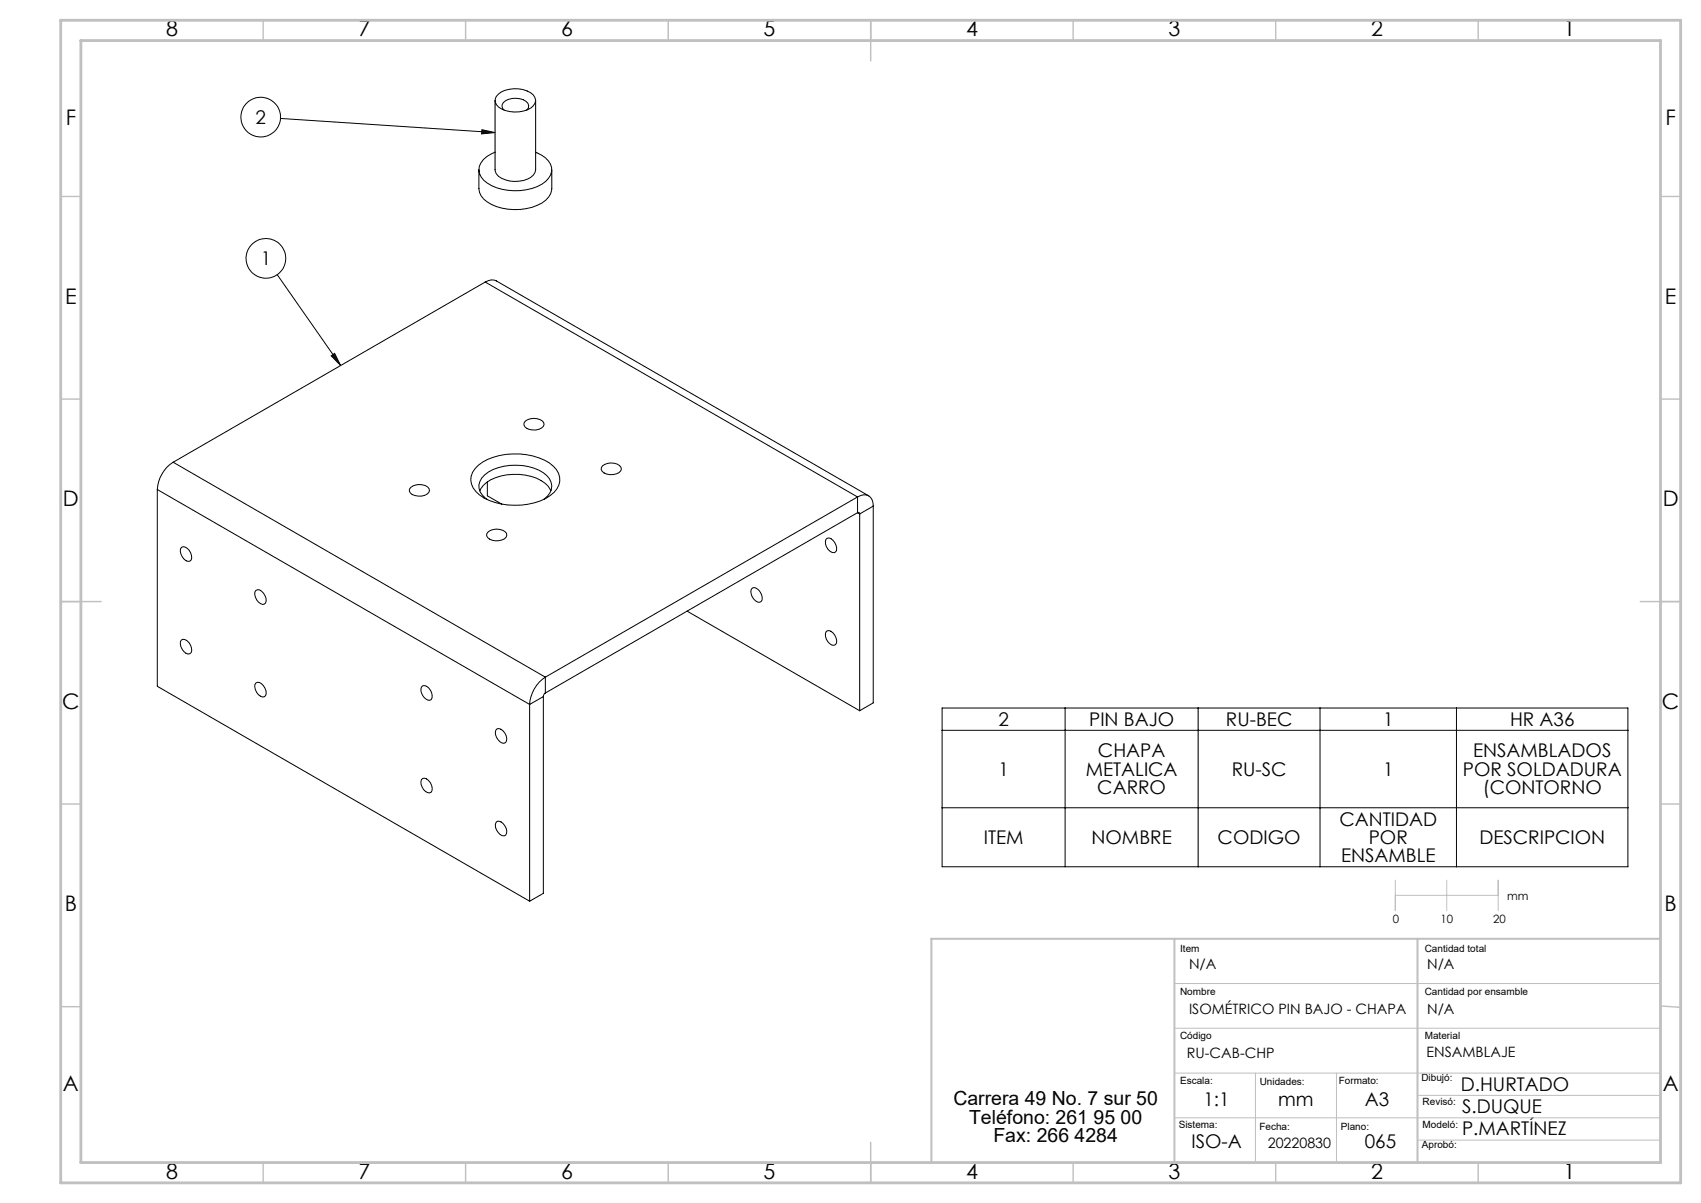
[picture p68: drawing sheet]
<svg xmlns="http://www.w3.org/2000/svg" width="420mm" height="297mm" viewBox="0 0 420 297" stroke-linecap="round" stroke-linejoin="round" font-family="sans-serif">
<defs><g id="words">
<g font-size="5.3">
<text x="41" y="9">8</text>
<text x="88.5" y="9">7</text>
<text x="138.5" y="9">6</text>
<text x="188.5" y="9">5</text>
<text x="238.5" y="9">4</text>
<text x="288.5" y="9">3</text>
<text x="338.5" y="9">2</text>
<text x="386" y="9">1</text>
<text x="16.2" y="30.8">F</text>
<text x="411.2" y="30.8">F</text>
<text x="16.1" y="75">E</text>
<text x="411.1" y="75">E</text>
<text x="15.5" y="125">D</text>
<text x="410.5" y="125">D</text>
<text x="15.4" y="175">C</text>
<text x="410.4" y="175">C</text>
<text x="16" y="225">B</text>
<text x="411" y="225">B</text>
<text x="15.5" y="269.3">A</text>
<text x="410.5" y="269.3">A</text>
<text x="41" y="291">8</text>
<text x="88.5" y="291">7</text>
<text x="138.5" y="291">6</text>
<text x="188.5" y="291">5</text>
<text x="238.5" y="291">4</text>
<text x="288.5" y="291">3</text>
<text x="338.5" y="291">2</text>
<text x="386" y="291">1</text>
</g>
<g font-size="4.8">
<text x="235.4" y="272.9">Carrera 49 No. 7 sur 50</text>
<text x="239.3" y="277.4">Teléfono: 261 95 00</text>
<text x="245.3" y="281.9">Fax: 266 4284</text>
</g>
<g font-size="4.7">
<text x="63.1" y="30.6">2</text>
<text x="64.4" y="65.5">1</text>
<text x="246.5" y="179.2">2</text>
<text x="268.9" y="179.2">PIN BAJO</text>
<text x="302.7" y="179.2">RU-BEC</text>
<text x="341.5" y="179.2">1</text>
<text x="372.8" y="179.2">HR A36</text>
<text x="246.5" y="191.5">1</text>
<text x="268.1" y="191.5">METALICA</text>
<text x="271.1" y="187">CHAPA</text>
<text x="304.1" y="191.5">RU-SC</text>
<text x="341.5" y="191.5">1</text>
<text x="361.2" y="191.5">POR SOLDADURA</text>
<text x="363.7" y="187">ENSAMBLADOS</text>
<text x="270.9" y="196.1">CARRO</text>
<text x="366.1" y="196.1">(CONTORNO</text>
<text x="330.7" y="203.9">CANTIDAD</text>
<text x="242.9" y="208.4">ITEM</text>
<text x="269.5" y="208.4">NOMBRE</text>
<text x="300.7" y="208.4">CODIGO</text>
<text x="338" y="208.4">POR</text>
<text x="365.3" y="208.4">DESCRIPCION</text>
<text x="331.1" y="212.9">ENSAMBLE</text>
<text x="360.7" y="269.2">D.HURTADO</text>
<text x="297.2" y="272.9">1:1</text>
<text x="315.6" y="272.9">mm</text>
<text x="337" y="272.9">A3</text>
<text x="361" y="274.8">S.DUQUE</text>
<text x="361" y="280.2">P.MARTÍNEZ</text>
<text x="294.2" y="283.5">ISO-A</text>
<text x="337" y="283.5">065</text>
</g>
<g font-size="3.5">
<text x="293.6" y="239.2">N/A</text>
<text x="352.4" y="239.2">N/A</text>
<text x="293.6" y="250.2">ISOMÉTRICO PIN BAJO - CHAPA</text>
<text x="352.4" y="250.2">N/A</text>
<text x="293.1" y="261.2">RU-CAB-CHP</text>
<text x="352.2" y="261.1">ENSAMBLAJE</text>
<text x="313" y="283.5">20220830</text>
</g>
<g font-size="2.8">
<text x="343.9" y="227.8">0</text>
<text x="355.7" y="227.8">10</text>
<text x="368.7" y="227.8">20</text>
<text x="372.2" y="222.3">mm</text>
</g>
<g font-size="2.5">
<text x="291.4" y="235.1">Item</text>
<text x="351.8" y="235.1">Cantidad total</text>
<text x="291.4" y="245.5">Nombre</text>
<text x="351.8" y="245.5">Cantidad por ensamble</text>
<text x="291.4" y="256.5">Código</text>
<text x="351.8" y="256.5">Material</text>
<text x="291.4" y="267.7">Escala:</text>
<text x="311" y="267.8">Unidades:</text>
<text x="330.6" y="267.7">Formato:</text>
<text x="351" y="267">Dibujó:</text>
<text x="351.3" y="272.9">Revisó:</text>
<text x="291" y="278.4">Sistema:</text>
<text x="311" y="279">Fecha:</text>
<text x="331.1" y="279">Plano:</text>
<text x="351.3" y="278.4">Modeló:</text>
<text x="351.1" y="283.5">Aprobó:</text>
</g>
</g></defs>
<g fill="none" stroke="#000" stroke-width=".25">
<path d="M69.3 29.2l52.9 3.5M119 32l3.2 .7-3.3 .4zM122.2 24.8v17.1a2.46 2.46 0 0 0 1.7 2.1 7.3 7.3 0 0 0 7.8-.8l.6-1.3v-17.1M122.2 37.6a5.2 5.2 0 0 0-3.9 4.3 4.6 4.6 0 0 0 3.1 3.9 13.5 13.5 0 0 0 13.4-1 3.5 3.5 0 0 0-.1-5.9l-2.4-1.3M123 23.2a7.2 7.2 0 0 1 8.7 .3 2.25 2.25 0 0 1-1.4 3.6 7.9 7.9 0 0 1-7.2-.7 1.94 1.94 0 0 1-.1-3.2zM124.4 27.2a1.36 1.36 0 0 1 .5-2.4 4.8 4.8 0 0 1 5.4 .7 1.22 1.22 0 0 1-.2 1.7M118.3 41.9v4.7a4.5 4.5 0 0 0 3.1 3.9 13.5 13.5 0 0 0 13.4-1.1 3.9 3.9 0 0 0 1.4-2.8v-4.7M68.4 67.8l15.7 22.4M119.8 69.6a2.72 2.72 0 0 1 2.8-.2l91.9 53M119.8 69.6l91.9 53.1M119.8 69.6l-77 44.5M81.8 87.8l.8-.6 1.5 3z"/>
<path d="M42.8 114.1a8.7 8.7 0 0 0-4 6.8M42.8 114.1l91.9 53.1M118.1 114.9a16.3 16.3 0 0 1 14.9-1.9 7.1 7.1 0 0 1 5.2 4.8 4.5 4.5 0 0 1-2.3 4.5 16.6 16.6 0 0 1-17.5-.1 4.3 4.3 0 0 1-.3-7.3zM120.3 119v3.4l3.6 2.1M129.7 104a3.5 3.5 0 0 1 4.5 .3 1.27 1.27 0 0 1-1.1 1.7 2.96 2.96 0 0 1-3.7-1.1v-.5zM148.8 115a3.4 3.4 0 0 1 4.5 .4 1.26 1.26 0 0 1-1.1 1.6 2.98 2.98 0 0 1-3.8-1.1zM38.8 120.9l92 53M38.8 120.9v48.5l92 53.1M44.8 135.1a1.42 1.42 0 0 1 1.9 .7 2.63 2.63 0 0 1 .5 2.5l-.3 .2a2.43 2.43 0 0 1-2.3-3zM101.4 120.3a3.4 3.4 0 0 1 4.5 .3 1.27 1.27 0 0 1-1.1 1.7 3.1 3.1 0 0 1-3.7-1.1v-.4zM118.5 121.2a7.1 7.1 0 0 1 5.2-3.7 13.4 13.4 0 0 1 10.9 1.8l.8 .7 .6 1.2M120.2 123.3a3.6 3.6 0 0 1-.5-6.1 13.3 13.3 0 0 1 14.4-.5 3.7 3.7 0 0 1 2.1 3.3 3.7 3.7 0 0 1-2 3.3"/>
<path d="M120.5 131.3a3.5 3.5 0 0 1 4.6 .4 1.27 1.27 0 0 1-1.2 1.6 2.98 2.98 0 0 1-3.7-1v-.5zM204.2 132.9a2.43 2.43 0 0 1 2.4 3l-.3 .4a1.42 1.42 0 0 1-1.9-.7 2.12 2.12 0 0 1-.2-2.7zM211.7 122.7a2.36 2.36 0 0 1 2.8-.3 2.36 2.36 0 0 1 1.1 2.6M211.7 126.6a.32 .32 0 0 1 .4-.1 .32 .32 0 0 1 .2 .4M211.7 122.7l-77 44.5M211.7 122.7v3.9M211.7 126.6l-77 44.5M211.7 126.6l.6 .3M212.3 126.9v48.6M215.6 125l-3.3 1.9M215.6 125v48.5l-3.3 2M44.8 158a1.42 1.42 0 0 1 1.9 .7 2.63 2.63 0 0 1 .5 2.4l-.3 .3a2.43 2.43 0 0 1-2.3-3z"/>
<path d="M63.2 145.8a1.33 1.33 0 0 1 1.9 .6 2.01 2.01 0 0 1 .2 2.8 2.43 2.43 0 0 1-2.4-3zM169.7 150.9l42.6 24.6M185.5 145.4l.3-.3a2.43 2.43 0 0 1 2.4 3l-.3 .4a1.34 1.34 0 0 1-1.8-.7 2.59 2.59 0 0 1-.6-2.4zM203.9 156l.3-.3a2.43 2.43 0 0 1 2.4 3l-.3 .4a1.34 1.34 0 0 1-1.9-.6 2.48 2.48 0 0 1-.5-2.5zM63.2 168.6a1.33 1.33 0 0 1 1.9 .7 2.01 2.01 0 0 1 .2 2.7 2.43 2.43 0 0 1-2.4-3zM104.1 169.6a1.09 1.09 0 0 1 1.7 .2 2.61 2.61 0 0 1 .7 2.9 1.43 1.43 0 0 1-1.9-.7 2.4 2.4 0 0 1-.5-2.4zM130.8 173.9v48.6M134.2 172l-3.4 1.9M134.2 172v48.6l-3.4 1.9M134.7 171.1l-.5 .5v.4M134.7 167.2a8.6 8.6 0 0 0-3.9 6.7M134.7 167.2v3.9"/>
<path d="M232.6 174.8h169.4v39.2h-169.4zM263 174.8v39.2M295.8 174.8v39.2M325.9 174.8v39.2M359.6 174.8v39.2M104.1 192.5l.3-.3a2.42 2.42 0 0 1 2.3 3l-.2 .4a1.64 1.64 0 0 1-2.3-1.3l-.2-.7zM122.4 180.2a1.09 1.09 0 0 1 1.8 .2 2.43 2.43 0 0 1 .6 2.9 1.33 1.33 0 0 1-1.8-.7 2.35 2.35 0 0 1-.6-2.4zM232.6 180.3h169.4M232.6 199.4h169.4M122.4 203.1a1.09 1.09 0 0 1 1.8 .2 2.46 2.46 0 0 1 .6 2.9 1.38 1.38 0 0 1-1.8-.7 2.32 2.32 0 0 1-.6-2.4z"/>
<circle cx="64.4" cy="28.9" r="4.9"/>
<circle cx="65.7" cy="63.8" r="4.9"/>
</g>
<path d="M344.5 217.3v7.5M357.2 217.3v7.5M369.9 217.3v7.5M344.5 221h25.4M290 242.8h120M290 253.9h120M290 264.9h120M290 276h120M310 264.9v22.1M330 264.9v22.1M350 270.4h60M350 281.5h60" fill="none" stroke="#c0c0c0" stroke-width=".25"/>
<g fill="none" stroke="#c0c0c0" stroke-width=".35">
<path d="M65 5v5M115 5v5M165 5v5M215 5v10M265 5v5M315 5v5M365 5v5M15 48.5h5M410 48.5h5M15 98.5h5M410 98.5h5M15 148.5h10"/>
<path d="M405 148.5h10M15 198.5h5M410 198.5h5M15 248.5h5M410 248.4l5 .3M65 287v5M115 287v5M165 287v5M215 282v10M265 287v5M315 287v5M365 287v5"/>
</g>
<path d="M290 231.8v55.2M350 231.8v55.2M410 231.8h-180v55.2" fill="none" stroke="#c0c0c0" stroke-width=".5"/>
<path d="M15 5h400v287h-400zM20 10h390v277h-390z" fill="none" stroke="#c0c0c0" stroke-width=".7"/>
<path d="M81.8 87.8l.8-.6 1.5 3zM119 32l3.2 .7-3.3 .4z" fill="#000"/>
<use href="#words"/>
</svg>
